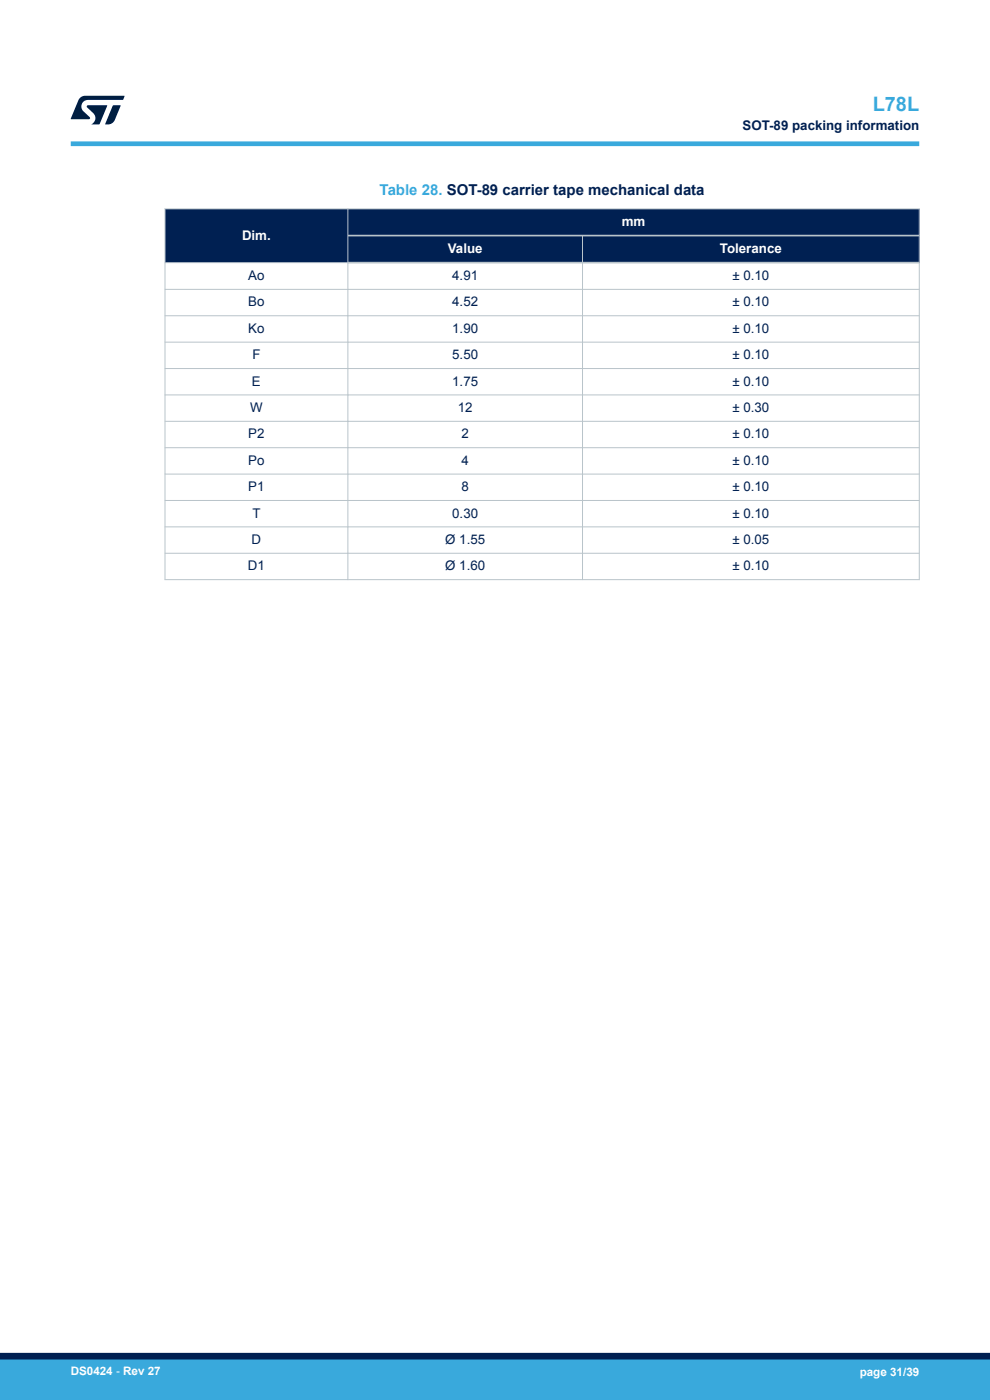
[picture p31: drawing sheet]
<svg xmlns="http://www.w3.org/2000/svg" width="210mm" height="297mm" viewBox="0 0 210 297" stroke-linecap="round" stroke-linejoin="round" font-family="sans-serif">
<defs><g id="words">
<text font-size="4.2" fill="#39a9dc" x="185.1" y="23.5">L78L</text>
<text font-size="3.2" fill="#39a9dc" x="80.5" y="41.3">Table 28. SOT-89 carrier tape mechanical data</text>
<g font-size="2.8" fill="#002052">
<text x="157.5" y="27.5">SOT-89 packing information</text>
<text x="52.7" y="59.4">Ao</text>
<text x="95.9" y="59.4">4.91</text>
<text x="155.4" y="59.4">± 0.10</text>
<text x="52.7" y="65">Bo</text>
<text x="95.9" y="65">4.52</text>
<text x="155.4" y="65">± 0.10</text>
<text x="52.7" y="70.6">Ko</text>
<text x="95.9" y="70.6">1.90</text>
<text x="155.4" y="70.6">± 0.10</text>
<text x="53.5" y="76.2">F</text>
<text x="95.9" y="76.2">5.50</text>
<text x="155.4" y="76.2">± 0.10</text>
<text x="53.5" y="81.8">E</text>
<text x="95.9" y="81.8">1.75</text>
<text x="155.4" y="81.8">± 0.10</text>
<text x="53.1" y="87.4">W</text>
<text x="97.1" y="87.4">12</text>
<text x="155.4" y="87.4">± 0.30</text>
<text x="52.7" y="93">P2</text>
<text x="97.9" y="93">2</text>
<text x="155.4" y="93">± 0.10</text>
<text x="52.7" y="98.6">Po</text>
<text x="97.9" y="98.6">4</text>
<text x="155.4" y="98.6">± 0.10</text>
<text x="52.7" y="104.2">P1</text>
<text x="97.9" y="104.2">8</text>
<text x="155.4" y="104.2">± 0.10</text>
<text x="53.5" y="109.8">T</text>
<text x="95.9" y="109.8">0.30</text>
<text x="155.4" y="109.8">± 0.10</text>
<text x="53.4" y="115.4">D</text>
<text x="94.4" y="115.4">Ø 1.55</text>
<text x="155.4" y="115.4">± 0.05</text>
<text x="52.6" y="121">D1</text>
<text x="94.4" y="121">Ø 1.60</text>
<text x="155.4" y="121">± 0.10</text>
</g>
<g font-size="2.8" fill="#fff">
<text x="131.9" y="47.9">mm</text>
<text x="51.3" y="50.8">Dim.</text>
<text x="95" y="53.7">Value</text>
<text x="152.7" y="53.7">Tolerance</text>
</g>
<g font-size="2.5" fill="#fff">
<text x="15" y="291.6">DS0424 - Rev 27</text>
<text x="182.4" y="291.9">page 31/39</text>
</g>
</g></defs>
<g fill="#002052">
<path d="M35 44.3h160v11.4h-160z" fill-rule="evenodd"/>
<path d="M35 44.3h160v5.7h-160z" fill-rule="evenodd"/>
<path d="M35.1 44.4h38.6v11.2h-38.6z" fill-rule="evenodd"/>
<path d="M73.9 50.2h49.6v5.3h-49.6z" fill-rule="evenodd"/>
<path d="M123.7 50.2h71.2v5.3h-71.2z" fill-rule="evenodd"/>
</g>
<g fill="none" stroke="#b9c4ca" stroke-width=".21">
<path d="M34.9 44.3h160.2M34.9 55.7h39M35 44.2v78.9M73.8 44.2v78.9M123.6 50v73.1M195 44.2v78.9M34.9 61.4h160.2M34.9 67h160.2M34.9 72.6h160.2M34.9 78.2h160.2M34.9 83.8h160.2M34.9 89.4h160.2"/>
<path d="M34.9 95h160.2M34.9 100.6h160.2M34.9 106.2h160.2M34.9 111.8h160.2M34.9 117.4h160.2M34.9 123h160.2"/>
</g>
<path d="M73.8 50h121.3M73.8 55.7h121.3" fill="none" stroke="#b9c4ca" stroke-width=".35"/>
<path d="M15 30.5h180" fill="none" stroke="#39a9dc" stroke-width="1"/>
<g fill="#001e41">
<path d="M17.1 20.7l.9-.4 8.4 .1-.3 .8h-7.4a1.4 1.4 0 0 0-1.3 .8 1.4 1.4 0 0 0 .2 1.5l1.4 1.3v.4l-4 .1 1.6-4.1z"/>
<path d="M24 22.4h1.6l-1.3 3.1a1.54 1.54 0 0 1-1.4 .9l-.6-.1z"/>
<path d="M18.5 22.4h4.2l-1.6 4h-1.7a1.48 1.48 0 0 0 .4-2.4l-1.3-1.2z"/>
</g>
<g fill="#39a9dc">
<path d="M0 288.4h210v8.6h-210z" fill-rule="evenodd"/>
<path d="M-.1 288.4h210.2v4.4h-210.2z" fill-rule="evenodd"/>
</g>
<path d="M0 287.7h210" fill="none" stroke="#002052" stroke-width="1.4"/>
<use href="#words"/>
</svg>
